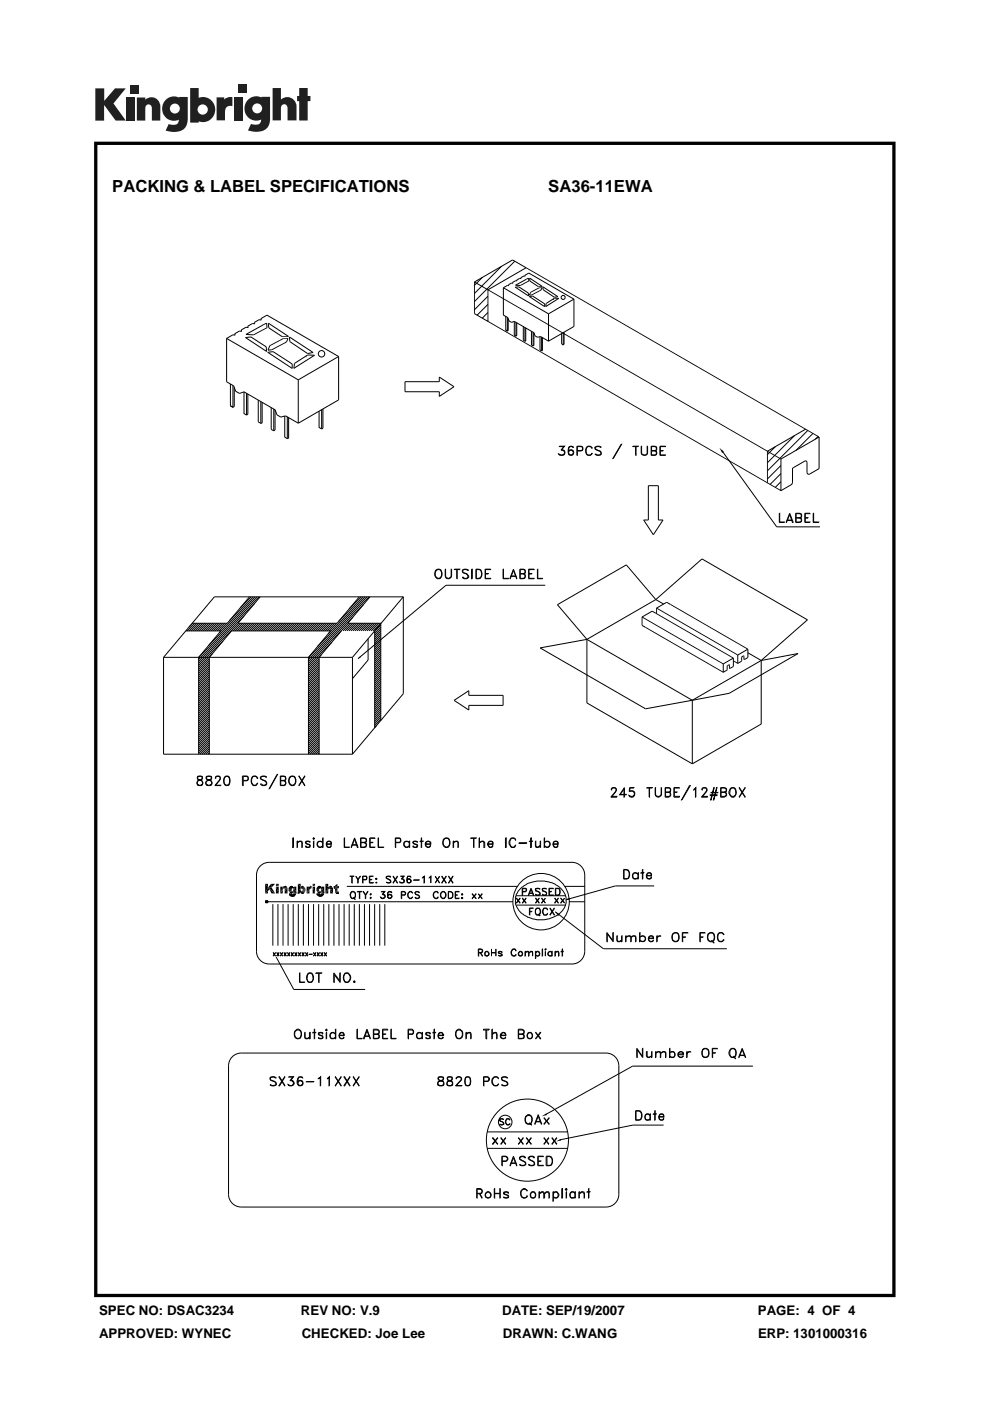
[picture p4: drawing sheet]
<svg xmlns="http://www.w3.org/2000/svg" width="210mm" height="297mm" viewBox="0 0 210 297" stroke-linecap="round" stroke-linejoin="round" font-family="sans-serif">
<defs><g id="words">
<g font-size="3.5">
<text x="23.8" y="40.6">PACKING &amp; LABEL SPECIFICATIONS</text>
<text x="116.3" y="40.6">SA36-11EWA</text>
</g>
<g font-size="2.8">
<text x="21" y="278.7">SPEC NO: DSAC3234</text>
<text x="63.8" y="278.7">REV NO: V.9</text>
<text x="106.5" y="278.7">DATE: SEP/19/2007</text>
<text x="160.7" y="278.7">PAGE: 4 OF 4</text>
<text x="21" y="283.6">APPROVED: WYNEC</text>
<text x="64" y="283.6">CHECKED: Joe Lee</text>
<text x="106.7" y="283.6">DRAWN: C.WANG</text>
<text x="160.8" y="283.6">ERP: 1301000316</text>
</g>
</g></defs>
<g fill="#231f20">
<path d="M20.2 18.7h1.9v2.7l2.3-2.7h2.3l-2.6 3.2 2.6 3.7h-2.2l-2.4-3.3v3.3h-1.9z"/>
<path d="M26.7 20.7h1.8v4.9h-1.8z"/>
<path d="M49.6 20.7h1.8v4.9h-1.8z"/>
<path d="M27.6 18h1.8v1.8h-1.8z"/>
<path d="M50.6 17.9h1.8v1.8h-1.8z"/>
<path d="M29 20.7h1.8v.4a1.9 1.9 0 0 1 2.2-.3 1.9 1.9 0 0 1 1 2v2.8h-1.8v-2.7a.7 .7 0 0 0-.7-.8 .7 .7 0 0 0-.7 .8v2.7h-1.8z"/>
<path d="M45.9 20.6h1.7v.5a2.02 2.02 0 0 1 1.7-.5v1.9h-.2a1.12 1.12 0 0 0-1.4 1.3v1.7h-1.8z"/>
<path d="M57.8 18.7h1.8v2.4a1.98 1.98 0 0 1 2.2-.3 1.98 1.98 0 0 1 1.1 2v2.7h-1.9v-2.6a.7 .7 0 0 0-.7-.8 .7 .7 0 0 0-.7 .8v2.6h-1.8z"/>
<path d="M63.5 18.7h1.8v1.6h.5v1.1h-.5v4.1h-1.8v-4.1h-.5v-1.1h.5z"/>
<path d="M40.3 18.7v7.3h1.8v-.3a2.63 2.63 0 0 0 3.5-2.5 2.63 2.63 0 0 0-3.5-2.5v-2zM41.9 23.2a1.1 1.1 0 0 1 2.2 0 1.1 1.1 0 0 1-2.2 0z"/>
<path d="M35.3 21a2.56 2.56 0 0 0-.6 3.3 2.56 2.56 0 0 0 3.2 1.1 1.09 1.09 0 0 1-1.5 1.1l-.6-.2-.7 1.4a5.3 5.3 0 0 0 3.8-.2 2.69 2.69 0 0 0 .9-2.4v-4.5h-1.8v.1l-.8-.2a2.44 2.44 0 0 0-1.9 .5zM36 23a1.06 1.06 0 0 1 2.1 0 1.06 1.06 0 0 1-2.1 0z"/>
<path d="M52.8 21a2.56 2.56 0 0 0-.6 3.3 2.56 2.56 0 0 0 3.2 1 1.09 1.09 0 0 1-1.5 1.1l-.7-.1-.6 1.4a5.3 5.3 0 0 0 3.7-.3 2.69 2.69 0 0 0 1-2.3v-4.6h-1.8v.2l-.9-.3a2.44 2.44 0 0 0-1.8 .6zM53.5 23a1.06 1.06 0 0 1 2.1 0 1.06 1.06 0 0 1-2.1 0z"/>
</g>
<g fill="#000">
<path d="M152.6 94.9l.9 .9-.3 .2zM76.4 139.1l.2 .2-.7 .4zM56.2 187.4l.6 .8-.6 1.2zM56.2 189.4l.6-.5v.5zM56.8 188.2l.4 .4-1 .8zM56.8 188.2l1.6 1.2-1.2-.8zM56.2 187.4h.6v.8zM56.2 189.4l1-.8zM57.2 188.6l1.2 .8h-.8zM57.5 187.4l.1 .8h-.8zM56.8 188.2h.8l.8 1.2zM57.5 187.4h.9l-.8 .8z"/>
<path d="M58.5 188l.6 1.4h-.6zM58.5 187.4l.6 .4h-.6zM58.5 188h.6v1.4zM58.5 187.4h.6v.4zM59.5 188l.5 .2-.5 1.2zM60 188.7v.7h-.5zM60 188.7l-.5 .7zM60 188.2h1l-.8 .1zM60 188.2l.2 .1-.1 .1zM60 188.2l.1 .2zM60 188.2v.2l-.5 1zM59.5 188h.5v.2z"/>
<path d="M60 188.5l-.5 .9zM60 188.4l-.5 1zM60 188.1l.9 .1h-.9zM60.1 188l.7 .1h-.8zM60.2 188.3l.8 .1zM60.1 188l.7 .1zM60.3 188.3l.7 .1zM60.2 188h.5zM60.4 188.6l.6 .8h-.6zM60.4 188.5h.6zM60.4 188.4l.6 .1zM60.3 188l.3-.1z"/>
<path d="M60.5 187.9h.1zM60.3 188h.4zM60.2 188l.6 .1zM60 188.1l.9 .1zM60 188.1h.8zM60 188.2h1zM60.4 188.6l.6-.1v.9zM60.2 188.3l.8-.1v.2zM61.2 188.9h.6zM61.2 188.7l.6 .1-.6 .1zM61.2 188.6l.6 .1h-.6zM61.2 188.5h.6z"/>
<path d="M61.2 188.3h.7l-.7 .2zM61.3 189.8h1.3zM61.3 189.7l1.4 .1zM61.3 189.5l.6 .1-.6 .1zM61.3 189.5l.6 .1zM61.3 189.4l.5 .1zM61.3 189l1 .2zM61.3 188.2l.7 .1h-.8zM61.4 189.8l1.1 .1zM61.4 189.2l.8 .1zM61.4 189.1l.9 .1zM61.4 188.2h.9h-1z"/>
<path d="M61.4 188.1l.9 .1zM61.5 189.9h1zM61.5 189.3h.6zM61.5 188l.7 .1h-.8zM61.6 189.9h.8zM61.6 189.3h.4zM61.5 188h.6zM61.7 189.9l.6 .1zM61.7 189.3h.2zM61.6 188l.4-.1zM61.3 189l.7-.1zM61.2 188.9l.6-.1z"/>
<path d="M61.2 188.7h.6v.1zM61.2 188.7h.6zM61.2 188.6l.6-.1v.2zM61.2 188.5l.6-.1zM61.7 187.9h.3zM61.9 190h.3zM61.3 189.7h.7zM61.2 188.5l.7-.2zM61.3 189.7h1.5zM61.7 189.3h.3zM61.3 189h.7l.3 .2zM62 189l.8 .3z"/>
<path d="M61.2 188.3h.8zM61.6 188h.5zM61.6 189.3h.5zM61.5 188l.7 .1zM62 189.7l.8-.1zM61.5 189.3h.7zM62 189l.2-.1 .6 .4zM61.9 190h.4zM62.2 189.6h.6zM62.3 189.5h.5zM62.3 189.3l.5 .1-.5 .1zM61.4 189.2h.9z"/>
<path d="M62.3 189.2l.5 .1h-.5zM62.2 188.9l.6 .4zM62.3 188.8l.5 .5zM62.3 188.7l.5 .6-.5-.5zM62.3 188.7l.5 .6zM62.3 188.5l.5 .8zM62.3 188.4l.5 .9zM61.3 188.2h1l-.3 .1zM62 188.3l.3-.1zM62.1 188.3l.2-.1-.1 .2zM62.3 188.2l-.1 .2zM62.3 188.2l.5 1.1-.5-.9z"/>
<path d="M61.3 188.2h1zM62.3 188l.5 1.3zM61.7 189.9h.7zM61.6 189.9h.9zM61.4 189.8h1.2zM61.3 189.8h1.4zM62.3 189.6l.5-.1zM62.3 189.5l.5-.1zM62.3 189.3l.5 .1zM62.3 188h.5v1.3zM63.2 187.4l.6 .7-.6 1.3zM63.7 189.2l.8 .1h-.7z"/>
<path d="M63.2 189.4l.5-.2v.2zM63.7 189.2h.9zM63.7 188.7l.1 .1-.6 .6zM63.7 188.7l-.5 .7zM63.8 189.3h.7zM63.2 189.4l.6-.5 .1 .1zM63.2 189.4l.6-.5zM63.8 188.8l-.6 .6zM63.8 188.5l-.6 .9zM63.8 188.4l-.6 1zM63.8 188.1l.8 .1-.7 .2zM63.8 188.1l.1 .3z"/>
<path d="M63.8 188.1v.3l-.6 1zM63.2 187.4h.6v.7zM63.9 189.3l.5 .1zM63.2 189.4l.7-.4zM63.9 188l.6 .1h-.7zM63.9 189.4h.5zM63.7 189.2l.2-.2h.8zM63.9 188.3l.8 .1zM63.9 188h.5zM64 189.4h.2zM64 188.3l.7 .1zM64 187.9h.3l-.4 .1z"/>
<path d="M63.9 189h.8zM64.1 188.9l.6 .1zM64.1 188.4l.7 .2zM64.1 188.4h.6zM64.2 188.8l.5 .1h-.6zM64.2 188.7l.6 .1zM64.2 188.5l.6 .1-.6 .1zM64 187.9h.3zM64 189.4h.4zM63.9 188l.6 .1zM63.9 189.3h.6zM63.8 188.1l.8 .1z"/>
<path d="M63.9 188.3h.8zM63.9 188.3l.7-.1zM63.9 188.4l.7-.2zM63.7 189.2l1-.1zM63.7 189.2l1-.2zM64.1 188.4h.6l.1 .2zM64.2 188.8h.6zM64.2 188.7h.6v.1zM64.2 188.7l.6-.1zM65 188l.6 .2-.6 1.2zM65.6 188.2l.3 .1-.2 .1zM65.6 188.2l.1 .2z"/>
<path d="M65.6 188.2l.1 .2-.7 1zM65.6 188.2l.3 .1zM65.6 188.2l.4 .2zM65 188h.6v.2zM65 189.4l.6-.5v.5zM65.6 188.7v.2l-.6 .5zM65.6 188.7l-.6 .7zM65.6 188.5l-.6 .9zM65.6 188.2v-.1l.4 .3zM65.6 188.5l.1-.1-.7 1zM65.7 188h.4l-.5 .1zM65.7 188h.4z"/>
<path d="M65.8 187.9h.3l-.4 .1zM65.8 187.9h.3zM65.6 188.1l.5-.1-.1 .4zM66.3 188l.5 1.4h-.5zM66.3 187.4l.5 .4h-.5zM66.3 188h.5v1.4zM66.3 187.4h.5v.4zM67.2 189.7l1.4 .1zM67.2 189.5l.6 .1-.6 .1zM67.2 189.5l.6 .1zM67.2 189.4l.6 .1zM67.2 188.9h.6z"/>
<path d="M67.2 188.7l.5 .1-.5 .1zM67.2 188.6l.5 .1h-.5zM67.2 188.5h.5zM67.2 188.3h.6l-.6 .2zM67.2 189.8h1.3zM67.2 189.1l1 .1zM67.2 189l1 .2zM67.2 188.2l.7 .1h-.7zM67.2 188.2h1zM67.3 189.8l1.1 .1zM67.3 189.2l.8 .1zM67.3 188.1l.9 .1h-1z"/>
<path d="M67.4 189.9h1zM67.4 189.3h.6zM67.4 188l.7 .1h-.8zM67.5 189.9h.8zM67.5 189.3h.4zM67.4 188h.6zM67.6 189.3h.2zM67.6 187.9h.2l-.3 .1zM67.7 189.9l.5 .1zM67.2 188.7h.5v.1zM67.2 188.7h.5zM67.2 188.6l.5-.1v.2z"/>
<path d="M67.8 190h.2zM67.2 189.7h.7zM67.2 189l.6-.1zM67.2 188.5l.6-.1zM67.6 187.9h.2zM67.2 189h.7zM67.2 188.5l.6-.2zM67.5 188h.5zM67.2 189.7h1.5zM67.6 189.3h.3zM67.2 189h.7l.3 .2zM67.9 189l.9 .3z"/>
<path d="M67.2 188.3h.7zM67.5 189.3h.5zM67.9 189l.1-.1 .8 .4zM67.4 188l.7 .1zM67.9 189.7l.8-.1zM68.1 189.6h.6zM67.4 189.3h.7zM68 188.9l.8 .4zM68.1 188.4l.7 .9zM67.3 188.1l.9 .1zM67.8 190h.4zM68.2 189.5h.5l-.6 .1z"/>
<path d="M68.2 189.3l.6 .1-.6 .1zM67.3 189.2h.9zM68.2 189.2l.6 .1h-.6zM68.1 188.9l.1-.1 .6 .5zM68.2 188.7l.6 .6-.6-.5zM68.2 188.7l.6 .6zM68.2 188.5l.6 .8zM67.2 188.2h1l-.3 .1zM67.9 188.3l.3-.1zM68 188.3l.2-.1-.1 .2zM68.2 188.2l-.1 .2zM68.2 188.2l.6 1.1-.7-.9z"/>
<path d="M68.2 188l.6 1.3zM67.7 189.9h.6zM67.5 189.9h.9zM67.3 189.8h1.2zM67.2 189.8h1.4zM68.1 189.6l.6-.1zM68.2 189.5l.6-.1zM68.2 189.3l.6 .1zM68.2 188h.6v1.3zM69 187.4l.6 .8-.6 1.2zM69.6 188.7v.7h-.6zM69.6 188.7l-.6 .7z"/>
<path d="M69.6 188.5l-.6 .9zM69.6 188.2h.9l-.8 .2zM69.6 188.2l.1 .2zM69.6 188.2l.1 .2-.7 1zM69 187.4h.6v.8zM69.6 188.5l.1-.1-.7 1zM69.7 188.1h.8l-.9 .1zM69.8 188l.7 .1h-.8zM69.9 188.3l.7 .1zM69.8 188h.6zM70 188.4l.6 .1zM69.9 188h.5z"/>
<path d="M70 188.6l.6 .8h-.6zM70 188.5h.6zM70 187.9h.2zM70 187.9l.4 .1zM69.8 188l.7 .1zM69.6 188.2h.9zM69.7 188.1h.8zM69.9 188.3l.6-.1 .1 .2zM69.9 188.3l.6-.1zM69.7 188.4l.8-.2zM70 188.6l.6-.1v.9zM70.8 188h.8l-.8 .3z"/>
<path d="M70.8 188h.3zM71.1 189.3l.8 .1zM71.1 189.2l.8 .2zM71.1 189l.6 .1-.6 .1zM71.1 188.8l.5 .1-.5 .1zM71.1 188.3l.5 .6-.5-.1zM70.8 188h.8zM71.1 187.7l.5 .3h-.5zM71.2 189.4h.7zM71.3 189.4h.5zM71.4 189.4h.2zM71.1 189h.5z"/>
<path d="M70.8 188.3h.8zM71.1 188.3h.5v.6zM70.8 188.3l1.1-.3zM71.1 187.7l.5-.3v.6zM71.1 189l.6 .1zM71.1 189.2l.6-.1 .2 .3zM71.4 189.4h.4zM71.7 189.1l.1-.1 .1 .4zM71.3 189.4h.6zM71.8 189l.1 .4zM71.9 188v.3h-.3zM70.8 188.3l1.1-.3-.3 .3z"/>
<path d="M71.6 188h.3zM117.7 193.3l1 .6-.2 .3zM119.8 190.9l1-.5 .1 .3zM114.9 236.7l.9-.6 .2 .3zM118 242l.9-.5 .1 .3z"/>
<path d="M20 30v245h169.9v-245zM20.7 30.7h168.6v243.6h-168.6z"/>
</g>
<g fill="none" stroke="#000" stroke-width=".21">
<path d="M100.6 59.8v6.7l65 37.5M102.3 58.8l-1.7 1.7M106.4 56.5l-5.8 5.7M109.2 55.4l-8.6 8.5M111.6 56.8l-8.1 4.6M112.4 59l2.6 1.7-.8 .1-1.8-1.2-.1-.6M48.1 71.8v9.2l1.5 .8 .4 1.2M48.1 71.8l15.2 8.7M48.1 71.8l1.3-.8 .5 .1-.1-.3 1-.6 .5 .1-.1-.3 1-.6 .4 .1v-.3l1-.6 .4 .1-.1-.3 1.1-.6 .4 .1-.1-.3 1.3-.8 15.2 8.8M52.1 71.6l1.1-.2 3.3 2.1v1zM52.2 70.9l4.3-2.4 .1 1-2.8 1.5zM56.8 74.7l1.1-.1 4.1 2.6v.9z"/>
<path d="M56.9 68.5l4.3 2.8-1.4 .1-2.8-1.9-.1-1M57.2 73.3l2.9-1.5h1l-.3 .7-.4 .2-2.8 1.5h-.8zM61.4 71.5l.1 .9 3.7 2.6 1.2-.3M61.4 71.5l5 3.2M62.5 77.1l2.8-1.8h1.4l-4.4 2.8zM64.8 75.6h.1M66.4 74.7h.1M71.8 75.6v9.2l-8.5 4.9M71.8 75.6l-8.5 4.9M103.5 61.4v6.7M103.5 68l-.1 .1M103.5 66.2l-1.2 1.3"/>
<path d="M103.5 64.5l-2.3 2.3M103.5 61.4l-2.9-1.6 8.1-4.7 65 37.6M103.5 62.8l-2.9 2.9M103.5 61.4l62.1 35.9v6.7M106.8 61l.8-.5 .3 .1-.1-.2 .7-.4 .3 .1-.1-.2 .7-.4 .2 .1v-.2l.6-.4 .3 .1v-.2l.6-.4 .3 .1-.1-.2 .9-.5 9.5 5.5M106.8 61l9.5 5.5M106.8 61v5.8l.9 .5 .3 .8M107.3 67.1v2.9l.3 .2 .2-.1v-2.6M107.6 67.3v2.9M108 68.1l.5 .3 .6-.3M109.1 68.1l4.1 2.4M109.1 68.1v2.9l.3 .2"/>
<path d="M109.3 60.9l.7-.1 2.1 1.3v.6zM109.4 60.5l2.7-1.5 .1 .6-1.8 .9zM109.4 68.3v2.9l.2-.1v-2.7M111 69.2v3l.3 .2 .2-.1v-2.8M111.3 69.4v3M112.3 62.9l.7-.1 2.5 1.6v.6zM112.5 62l1.8-1h.7l-.2 .5-.3 .1-1.7 .9-.5 .1zM112.7 70.2v3l.4 .2M113.1 70.4v3M113.2 70.5v2.7l-.1 .1M113.2 70.5l.3 .7 .5 .3 .6-.2 1.7 1M114.5 71.4v2.8l.4 .2"/>
<path d="M114.9 71.5v2.9M115 71.6v2.7l-.1 .1M115.2 60.8l3.1 2.1-.7 .1-2.4-1.6zM115.8 64.3l1.8-1.1 .9 .1-2.7 1.7zM116.3 66.5v5.8M117.3 63.5h.1M118.3 62.9h.1M119.1 70.7v2.2l.4 .2M119.6 70.4v2.6l-.1 .1v-2.6M121.7 63.4v5.8l-5.4 3.1M121.7 63.4l-5.4 3.1M48.9 81.4v4.6l.5 .4"/>
<path d="M49.4 81.7v4.7M49.7 82.1v4.1l-.3 .2M50 83l.8 .4 1-.3M51.8 83.1v4.6l.5 .3M51.8 83.1l6.5 3.8M52.3 83.4v4.6M52.6 83.6v4.2l-.3 .2M54.8 84.8v4.6l.5 .4M55.3 85.1v4.7M55.6 85.3v4.4l-.3 .1M57.5 86.4v4.6l.6 .3v-4.6M58.3 86.9l.5 1.1 .8 .4 1-.2 2.7 1.5"/>
<path d="M58.3 86.9v4.3l-.2 .1M60.4 88.2v4.5l.5 .3M60.9 88.4v4.6M61.2 88.5v4.4l-.3 .1M63.3 80.5v9.2M67.7 87.2v3.4l.5 .3M68.2 86.9v4M68.5 86.7v4.1l-.3 .1M85.9 80.9h7.3v-1l3.1 2.1-3.1 2v-.9h-7.3zM118.6 96.3l.3 .2M119.1 95.4a.62 .62 0 0 1 .7 .6 .62 .62 0 0 1-.8 .5h-.4v-.3a.73 .73 0 0 0 1.1-.1M119.3 95.4l.4 .2v.3v.4l-.4 .2"/>
<path d="M119.7 94.7l-1.1-.1h1.1l-.6 .8M119.7 94.6l-.7 .8 .6 .1 .1 .3M120.6 96.1a.6 .6 0 0 0 .8 .3l.2-.3M120.6 95.8a.6 .6 0 0 1 .8-.3l.2 .3M120.8 94.8h.7M120.8 94.7a1.98 1.98 0 0 0-.1 1.6l.2 .2M120.9 95.4l-.3 .5M121.3 95.4a.55 .55 0 0 1 .3 .6 .55 .55 0 0 1-.3 .5M121.4 94.7l.2 .2-.1-.2a.68 .68 0 0 0-.9 .2 1.61 1.61 0 0 0 .2 1.6 .61 .61 0 0 0 .8-.2 .61 .61 0 0 0-.2-.8 .61 .61 0 0 0-.8 .1M122.4 95.5l1.1-.1v-.6l-1.1-.1v1.8v-1.9h.8l.3 .2 .1 .5-.1 .2-1.1 .1M124.4 94.9l.3-.3h.5l.5 .4-.5-.3h-.5a1.11 1.11 0 0 0 0 1.8h.5l.5-.4a.81 .81 0 0 1-1.1 .4 .81 .81 0 0 1-.4-1.1zM126.2 94.9a.99 .99 0 0 1 1.3 0l-.5-.2-.7 .2 .3 .5a.87 .87 0 0 1 .9 .9 .99 .99 0 0 1-1.3 0h.2a.7 .7 0 0 0 1 0 .49 .49 0 0 0-.4-.7l-.7-.3z"/>
<path d="M131.8 94.2l-1.8 3zM134.2 94.6l1.2 .1zM134.8 94.7v1.8l.1-1.8M136 94.6l.2 1.7 .4 .2 .6-.2 .1-1.7 .1 1.4a.7 .7 0 0 1-.7 .6 .7 .7 0 0 1-.7-.6zM138.2 95.5l.9 .1 .2 .6-.4 .3h-.8v-1.9h.8l.3 .2 .1 .5-.4 .3M138.9 95.5l.3-.2-.1-.5-.9-.1v1.8l.9-.1v-.7l-.9-.1M140 94.6h1.2l-1.1 .1v1.8h1.1h-1.2zM140.1 95.5l.6 .1h-.6M153.1 95.5l11.6 16.2h9.2M164.4 94.7l-1.6 1.7M165.6 98.7l-2.8 2.9M168.5 92.3l-5.7 5.8"/>
<path d="M170.9 91l-8.1 4.7v6.7M171.3 91.3l-8.5 8.5M172.4 91.9l-3.6 3.6M173.5 92.5l-.6 .6M173.7 92.7l-8.1 4.6M173.7 92.7v6.7l-2 1.1h-.3l-.2-.3v-2.2l-.4-.3-2.5 1.5-.2 .2v3.1l-.3 .3-2.2 1.2M137.5 103h2.1v7.3h1l-2 3.1-2.1-3.1h1zM165.3 108.8l.1 1.9 1 .1h-1.1zM165.6 100.4l-2.3 2.3M165.6 103.9l-.1 .1M165.6 102.1l-1.2 1.2M166.9 110.3h1.1"/>
<path d="M167 110.3h.9M167.5 108.8l.8 2h-.2l-.6-1.7-.8 1.7zM168.8 109.8h1.1l.1 .6-.1 .3-1.1 .1v-2h.7l.4 .2v.7l-.4 .1M169.5 109.8l.4-.3v-.5l-1.1-.1v1.8h.7l.4-.3v-.5l-1.1-.1M170.7 108.8h1.1l-1 .1v1.8l1 .1h-1.1zM170.8 109.8h.6h-.6M172.5 108.8l.1 1.9 1.1 .1h-1.2zM34.7 139.4v20.5h40.1M34.7 139.4h40.1M39.4 133.8h7.4l-4.7 5.6v20.5M40.9 132.1l-.8 .9M41.3 132.1l-1.6 1.7"/>
<path d="M41.7 132.1l-1.6 1.7M42.2 132.1l-1.7 1.7M42.6 132.1l-1.6 1.7M43 132.1l-1.6 1.7M43.4 132.1l-1.6 1.7M43.9 132.1l-1.7 1.7M44.3 132.1l-1.6 1.7M44.4 139.7l-2.3 2.2M44.7 132.1l-1.6 1.7M45 138.6l-2.9 2.9M45.1 132.1l-1.6 1.7M45.6 132.1l-1.7 1.7"/>
<path d="M46 132.1l-1.6 1.7M46.4 132.1l-1.6 1.7M46.8 132.1l-1.6 1.7M47.3 132.1l-1.7 1.7M47.3 135.9l-5.2 5.2M47.7 132.1l-1.6 1.7M48.1 132.1l-1.6 1.7M50.6 132.1l-8.5 8.6M51.1 132.1l-1.6 1.7M51.5 132.1l-1.6 1.7M51.8 130.6l-9.7 9.6M51.9 132.1l-1.6 1.7"/>
<path d="M52.3 132.1l-1.6 1.7M52.8 132.1l-1.6 1.7M52.9 126.5l-4.7 5.6h-7.4M53.2 132.1l-1.6 1.7M53.3 126.5l-2.3 2.3M53.6 132.1l-1.6 1.7M53.7 126.5l-5 5M54 127.9l-11.9 11.9M54 132.1l-1.6 1.7M54.1 126.5l-7.6 7.7M54.5 132.1l-1.7 1.7M54.6 126.5l-10.3 10.3"/>
<path d="M54.9 132.1l-1.6 1.7M55 126.5l-12.9 12.9M55.2 126.5l-4.7 5.6h21l4.7-5.6M55.3 132.1l-1.6 1.7M55.7 132.1l-1.6 1.7M56.2 132.1l-1.7 1.7M56.6 132.1l-1.6 1.7M57 132.1l-1.6 1.7M57.4 132.1l-1.6 1.7M57.9 132.1l-1.7 1.7M58.3 132.1l-1.6 1.7M58.7 132.1l-1.6 1.7"/>
<path d="M59.1 132.1l-1.6 1.7M59.6 132.1l-1.7 1.7M60 132.1l-1.6 1.7M60.4 132.1l-1.6 1.7M60.8 132.1l-1.6 1.7M61.2 132.1l-1.6 1.7M61.7 132.1l-1.6 1.7M62.1 132.1l-1.6 1.7M62.5 132.1l-1.6 1.7M62.9 132.1l-1.6 1.7M63.4 132.1l-1.6 1.7M63.8 132.1l-1.6 1.7"/>
<path d="M64.2 132.1l-1.6 1.7M64.6 132.1l-1.6 1.7M65.1 132.1l-1.6 1.7M65.5 132.1l-1.6 1.7M65.9 132.1l-1.6 1.7M66.3 132.1l-1.6 1.7M66.8 132.1l-1.7 1.7M67.2 132.1l-1.6 1.7M67.6 132.1l-1.6 1.7M67.7 139.7l-2.3 2.3M68 132.1l-1.6 1.7M68.1 138.8l-2.7 2.8"/>
<path d="M68.5 132.1l-1.7 1.7M68.9 132.1l-1.6 1.7M69.3 132.1l-1.6 1.7M69.7 132.1l-1.6 1.7M70.2 132.1l-1.7 1.7M70.4 136.2l-5 4.9M70.6 132.1l-1.6 1.7M71 132.1l-1.6 1.7M71.4 132.1l-1.6 1.7M72.4 133.8l-4.7 5.6v20.5M74 132.1l-8.6 8.6M74.4 132.1l-1.6 1.7"/>
<path d="M74.8 139.4v20.5M74.8 132.1l-1.6 1.7M74.8 130.8l-9.4 9.5M75.2 132.1l-1.6 1.7M75.7 132.1l-1.6 1.7M76.1 132.1l-1.6 1.7M76.5 132.1l-1.6 1.7M76.6 126.5l-2.5 2.6M76.9 132.1l-1.6 1.7M77 126.5l-5.2 5.2M77.1 128.2l-11.7 11.7M77.4 132.1l-1.6 1.7"/>
<path d="M77.5 126.5l-7.9 7.9M77.8 132.1l-1.6 1.7M77.9 126.5l-10.6 10.6M78.1 135.4v4.5l-3.3 4M78.2 132.1l-1.6 1.7M78.3 126.5l-12.9 12.9M78.5 126.5l-4.7 5.6h7M78.6 132.1l-1.6 1.7M79.1 132.1l-1.7 1.7M79.1 133.8l1.7-1.7v20.7M79.5 133.8v20.5M79.5 132.1l-1.6 1.7"/>
<path d="M79.9 132.1l-1.6 1.7M80.3 132.1l-1.6 1.7M80.8 132.6l-1.3 1.3M80.8 133l-1.3 1.3M80.8 133.4l-1.3 1.3M80.8 133.8l-1.3 1.3M80.8 134.3l-1.3 1.3M80.8 134.7l-1.3 1.3M80.8 135.1l-1.3 1.3M80.8 135.5l-1.3 1.3M80.8 136l-1.3 1.3M80.8 136.4l-1.3 1.3"/>
<path d="M80.8 136.8l-1.3 1.3M80.8 137.2l-1.3 1.3M80.8 137.7l-1.3 1.3M80.8 138.1l-1.3 1.3M80.8 138.5l-1.3 1.3M80.8 138.9l-1.3 1.3M80.8 139.4l-1.3 1.3M80.8 139.8l-1.3 1.3M85.5 126.5l-10.7 12.9M85.5 126.5v20.6l-10.7 12.8M85.5 126.5h-40l-10.8 12.9M92.4 120.9a.78 .78 0 0 1 1.2 0 1.21 1.21 0 0 1-.4 1.8 1.07 1.07 0 0 1-1-.6 1.07 1.07 0 0 1 .2-1.2z"/>
<path d="M92.6 120.8a.68 .68 0 0 1 1.1 .6 .9 .9 0 0 1-.8 1.2 1.06 1.06 0 0 1-.3-1.8zM94.4 120.7l.2 1.7 .4 .2 .6-.2 .1-1.7 .1 1.4a.68 .68 0 0 1-.7 .6 .68 .68 0 0 1-.7-.6zM96.4 120.7l1.2 .1zM96.9 120.8v1.9l.1-1.9M98.1 120.9a.94 .94 0 0 1 1.3 0l-.5-.1h-.7l-.1 .4 .3 .2a1.01 1.01 0 0 1 1 1 .82 .82 0 0 1-1.3 0l.4 .2h.4l.4-.2v-.3a1.19 1.19 0 0 0-1.1-.7zM100 120.7h.2v2h-.2zM100.9 120.7h.6a1.08 1.08 0 0 1 .7 1 1.08 1.08 0 0 1-.7 1h-.6zM101 120.8h.5a.97 .97 0 0 1 .6 1.1 .97 .97 0 0 1-1.1 .7zM102.9 120.7h1.2l-1.1 .1v1.8l1.1 .1h-1.2zM103 121.6l.6 .1h-.6M106.7 120.7l.1 1.9 1.1 .1h-1.2zM108.3 122.2h1.2"/>
<path d="M108.4 122.1h1M108.9 120.7l.8 2-.8-1.8-.8 1.8zM110.3 121.6l1 .1a.61 .61 0 0 1-.3 1h-.7v-2h.7a.52 .52 0 0 1 .4 .5 .52 .52 0 0 1-.4 .5M111 121.6l.3-.1a.48 .48 0 0 0-.3-.7h-.7v1.8h.7l.3-.1v-.6l-.3-.2h-.7M112.1 120.7h1.2l-1.1 .1v1.8l1.1 .1h-1.2zM112.2 121.6l.6 .1h-.6M114 120.7l.1 1.9 1 .1h-1.1zM115.7 124.1h-21.1l-18.7 15.5M124.5 135.6v13.4l22.3 13M124.5 135.6l22.3 12.9M124.5 135.6l-9.9 1.8 22.3 12.9 9.9-1.8M136.2 130.8l17.2 10"/>
<path d="M136.2 130.8v1.8l17.2 9.9M136.2 130.8l2.1-1.2 17.2 9.9M139.1 127.1l-14.6 8.5M139.1 127.1l1.6 1M139.1 127.1l-6.3-7.3-14.6 8.4 6.3 7.4M139.1 127.1l9.8-8.6 22.4 12.9-9.8 8.6M139.3 128.9l2.1-1.2 17.2 9.9M139.3 130.1v-1.2l17.2 10M155.5 139.5v1.8l-.7 .4-.2-.7-.4 .2v.8l-.8 .5M155.5 139.5l-2.1 1.3M156.5 138.9l2.1-1.3v1.8l-.7 .4-.2-.7-.4 .2v.9l-.8 .5zM158.6 138.4l2.9 1.6"/>
<path d="M44.4 158.8l-1.1 1.1M44.4 159.2l-.7 .7M44.4 159.6l-.3 .3M44.4 158.3l-1.6 1.6M44.4 157.9l-2 2M44.4 157.5l-2.3 2.3M44.4 155.4l-2.3 2.2M44.4 156.2l-2.3 2.3M44.4 156.6l-2.3 2.3M44.4 157.1l-2.3 2.2M44.4 153.7l-2.3 2.2M44.4 154.1l-2.3 2.3"/>
<path d="M44.4 154.5l-2.3 2.3M44.4 154.9l-2.3 2.3M44.4 155.8l-2.3 2.3M44.4 153.2l-2.3 2.3M44.4 149.4l-2.3 2.3M44.4 149.9l-2.3 2.2M44.4 150.3l-2.3 2.2M44.4 150.7l-2.3 2.3M44.4 151.1l-2.3 2.3M44.4 151.6l-2.3 2.2M44.4 152l-2.3 2.2M44.4 152.4l-2.3 2.3"/>
<path d="M44.4 152.8l-2.3 2.3M44.4 148.2l-2.3 2.2M44.4 149l-2.3 2.3M44.4 145.6l-2.3 2.3M44.4 146.5l-2.3 2.2M44.4 146.9l-2.3 2.3M44.4 147.3l-2.3 2.3M44.4 147.7l-2.3 2.3M44.4 148.6l-2.3 2.2M44.4 144.3l-2.3 2.3M44.4 145.2l-2.3 2.3M44.4 146l-2.3 2.3"/>
<path d="M44.4 141.8l-2.3 2.3M44.4 142.6l-2.3 2.3M44.4 143.1l-2.3 2.2M44.4 143.5l-2.3 2.3M44.4 143.9l-2.3 2.3M44.4 144.8l-2.3 2.2M44.4 140.5l-2.3 2.3M44.4 140.9l-2.3 2.3M44.4 141.4l-2.3 2.2M44.4 142.2l-2.3 2.3M44.4 140.1l-2.3 2.3M44.4 159.9v-20.5l4.7-5.6h21l-4.7 5.6v20.5"/>
<path d="M67.7 140.1l-2.3 2.3M67.7 159.7l-.3 .2M67.7 159.2l-.7 .7M67.7 158.8l-1.1 1.1M67.7 158.4l-1.5 1.5M67.7 140.6l-2.3 2.2M67.7 141l-2.3 2.2M67.7 141.4l-2.3 2.3M67.7 141.8l-2.3 2.3M67.7 142.3l-2.3 2.2M67.7 142.7l-2.3 2.2M67.7 143.1l-2.3 2.3"/>
<path d="M67.7 143.5l-2.3 2.3M67.7 144l-2.3 2.2M67.7 144.4l-2.3 2.2M67.7 144.8l-2.3 2.3M67.7 145.2l-2.3 2.3M67.7 145.7l-2.3 2.2M67.7 146.1l-2.3 2.2M67.7 146.5l-2.3 2.3M67.7 146.9l-2.3 2.3M67.7 147.3l-2.3 2.3M67.7 147.8l-2.3 2.2M67.7 148.2l-2.3 2.3"/>
<path d="M67.7 148.6l-2.3 2.3M67.7 149l-2.3 2.3M67.7 149.5l-2.3 2.2M67.7 149.9l-2.3 2.3M67.7 150.3l-2.3 2.3M67.7 150.7l-2.3 2.3M67.7 151.2l-2.3 2.2M67.7 151.6l-2.3 2.3M67.7 152l-2.3 2.3M67.7 152.4l-2.3 2.3M67.7 152.9l-2.3 2.2M67.7 153.3l-2.3 2.3"/>
<path d="M67.7 153.7l-2.3 2.3M67.7 154.1l-2.3 2.3M67.7 154.6l-2.3 2.2M67.7 155l-2.3 2.3M67.7 155.4l-2.3 2.3M67.7 155.8l-2.3 2.3M67.7 156.3l-2.3 2.2M67.7 156.7l-2.3 2.3M67.7 157.1l-2.3 2.3M67.7 157.5l-2.3 2.3M67.7 158l-2 1.9M79.8 153.9l-.3 .3"/>
<path d="M80.8 140.2l-1.3 1.3M80.8 140.6l-1.3 1.3M80.8 141.1l-1.3 1.3M80.8 141.5l-1.3 1.3M80.8 141.9l-1.3 1.3M80.8 142.3l-1.3 1.3M80.8 143.2l-1.3 1.3M80.8 143.6l-1.3 1.3M80.8 144.5l-1.3 1.2M80.8 144.9l-1.3 1.3M80.8 145.7l-1.3 1.3M80.8 146.2l-1.3 1.2"/>
<path d="M80.8 142.8l-1.3 1.3M80.8 144l-1.3 1.3M80.8 145.3l-1.3 1.3M80.8 146.6l-1.3 1.3M80.8 147l-1.3 1.3M80.8 147.4l-1.3 1.3M80.8 147.9l-1.3 1.2M80.8 148.3l-1.3 1.3M80.8 148.7l-1.3 1.3M80.8 149.1l-1.3 1.3M80.8 149.6l-1.3 1.2M80.8 150l-1.3 1.3"/>
<path d="M80.8 150.4l-1.3 1.3M80.8 150.8l-1.3 1.3M80.8 151.2l-1.3 1.3M80.8 151.7l-1.3 1.3M80.8 152.1l-1.3 1.3M80.8 152.5l-1.3 1.3M96.3 148.5l3.1-2.1v1h7.3v2.2h-7.3v.9zM146.8 148.5v13.5M153.4 140.8v1.7M155.5 140.1l1 .5M161.5 140l-14.7 8.5M161.5 140l7.8-1.4-14.6 8.4-7.9 1.5"/>
<path d="M161.5 140v13.5l-14.7 8.5M41.8 166.2l.3 .3M41.9 164.7h1M41.9 164.6l-.1 .4 .2 .3a.85 .85 0 0 1 .9 .8l-.3 .4h-.4l-.3-.2-.1-.4a.95 .95 0 0 1 1-.6l.1-.5a.74 .74 0 0 0-1-.2zM42 164.6l-.1 .4 .3 .3a.74 .74 0 0 1 .7 .4 .74 .74 0 0 1 0 .8 .73 .73 0 0 1-1.1-.4v-.2a.94 .94 0 0 1 1-.7v-.6M42.9 166.2l-.2 .3M43.7 166.2l.3 .3M43.8 164.7h1M43.8 164.6v.6l.9 .3 .2 .6a.67 .67 0 0 1-1.2 0l.1-.4 .3-.2a.62 .62 0 0 0 .8-.7 .9 .9 0 0 0-1.1-.2zM44 164.6l-.2 .4 .3 .3a.69 .69 0 0 1 .9 .6 .69 .69 0 0 1-.7 .8 .69 .69 0 0 1-.7-.8l.4-.4 .7-.3v-.6M44.9 166.2l-.3 .3M45.7 166.5l1.1 .1h-1.2l.8-1.1a.55 .55 0 0 0 0-.9l-.6 .1-.1 .3v-.3l.3-.2 .7 .2a.64 .64 0 0 1-.2 .8l-.8 1.1"/>
<path d="M47.8 164.7h.7M47.8 166.3l.2 .2 .5-.2M47.8 164.6a.64 .64 0 0 1 .9 .4 1.83 1.83 0 0 1-.2 1.5 .81 .81 0 0 1-.9-.2 .81 .81 0 0 1-.2-.9zM47.9 164.6a1.42 1.42 0 0 0 0 1.9M48.4 164.6a1.42 1.42 0 0 1 0 1.9M51.6 165.5h.7a.46 .46 0 0 0 .3-.5 .46 .46 0 0 0-.3-.4h-.7v2h-.2v-2.1h.9a.55 .55 0 0 1 .4 .5 .55 .55 0 0 1-.4 .5h-.7M53.4 164.8l.4-.3a.77 .77 0 0 1 .9 .5h-.2l-.3-.4h-.4a1.19 1.19 0 0 0 0 1.9h.4l.3-.4h.2a.76 .76 0 0 1-1.1 .4l-.2-.3a1.39 1.39 0 0 1 0-1.4zM55.2 164.8a.99 .99 0 0 1 1.4 0l-.5-.2-.8 .2v.2l.3 .3a.87 .87 0 0 1 1 .9 .82 .82 0 0 1-1.4 0h.3l.2 .3h.4l.4-.3-.2-.5-1-.5zM58.8 164.2l-1.7 3zM59.5 165.5h1l.1 .4-.1 .6-1 .1v-2.1h.7a.52 .52 0 0 1 .4 .5 .52 .52 0 0 1-.4 .5M60.2 165.5l.3-.1a.48 .48 0 0 0-.3-.8h-.7v1.9h.7l.3-.2v-.6l-.3-.2h-.7M61.4 164.8a.78 .78 0 0 1 1.2 0 1.21 1.21 0 0 1-.4 1.8 1.07 1.07 0 0 1-1-.7 1.07 1.07 0 0 1 .2-1.1z"/>
<path d="M61.7 164.7a.68 .68 0 0 1 1 .6 .9 .9 0 0 1-.8 1.2 1.06 1.06 0 0 1-.2-1.8zM62.1 177.7h.2v2h-.2zM63 178.3l.1 1.4zM63.1 178.7a.65 .65 0 0 1 .9-.3l.1 1.3-.2-1.2a.64 .64 0 0 0-.8 .2zM63.4 164.5l1.3 2.1zM64.6 164.5l-1.2 2.1zM64.9 178.7l.8 .4 .1 .2a.6 .6 0 0 1-.9 .3l-.1-.3 .2 .3M64.9 178.5h.8M64.9 179.4l.2 .2 .6-.2M65 178.4v.4M65.6 178.4l.2 .2-.1-.2h-.7l-.2 .3 .9 .5M65.6 179.1v.5"/>
<path d="M66.5 177.7l.1 .1zM66.5 177.7h.2l-.1 .2-.2-.1zM66.5 178.3l.1 1.4zM67.4 178.5l.3-.1 .7 .2-.4-.2a.6 .6 0 0 0-.7 .6 .6 .6 0 0 0 .7 .6l.4-.3-.2 .3-.5 .1a.74 .74 0 0 1-.3-1.2zM68.4 177.7l.1 2zM69.3 178.9l.1 .4 .2 .3h.4l.2-.3h.1a.64 .64 0 0 1-.9 .2 .64 .64 0 0 1-.1-.9 .59 .59 0 0 1 .9-.1l.1 .5h-1M69.4 178.5h.7l.1 .4h-.9zM73 177.7l.1 1.9 1 .1h-1.1zM74.6 179.2h1.1M74.7 179.1h.9M75.2 177.7l.8 2h-.2l-.6-1.8-.8 1.8zM76.6 178.6l1 .1 .1 .6-.1 .3-1.1 .1v-2h.7l.5 .1v.7l-.5 .2"/>
<path d="M77.2 178.6l.5-.3-.1-.5-1-.1v1.9h.6l.5-.3-.1-.5-.4-.1h-.6M78.4 177.7h1.1h-1v1.9l1 .1h-1.1zM78.5 178.6l.6 .1h-.6M80.2 177.7l.1 1.9 1.1 .1h-1.2zM83.9 178.6h.8a.46 .46 0 0 0 .3-.4 .46 .46 0 0 0-.3-.5h-.8l-.1 2v-2h.9a.55 .55 0 0 1 .3 .5 .55 .55 0 0 1-.3 .5h-.8M85.8 178.5l.3-.1 .7 .2-.4-.2a.6 .6 0 0 0-.7 .6 .6 .6 0 0 0 .7 .6l.4-.3-.2 .3-.5 .1a.74 .74 0 0 1-.3-1.2zM86.8 178.3l.1 1.4zM87.7 178.7l.8 .4 .1 .2a.6 .6 0 0 1-.9 .3l-.1-.3 .1 .3M87.7 178.5h.8M87.7 179.4l.2 .2 .6-.2M87.7 178.4v.4M88.4 178.4l.2 .2-.1-.2h-.8l-.1 .3 .9 .5"/>
<path d="M88.4 179.1v.5M89.1 178.3l.7 .1zM89.3 177.7l.1 2zM90.3 178.9l.1 .4 .3 .3h.3l.3-.3h.1a.64 .64 0 0 1-1 .2 .64 .64 0 0 1 0-1 .64 .64 0 0 1 1 .2v.3h-1.1M90.4 178.6l.3-.2a.47 .47 0 0 1 .6 .5h-1zM94.1 177.9a.78 .78 0 0 1 1.2 0 1.21 1.21 0 0 1-.5 1.8 1.07 1.07 0 0 1-.9-.7 1.07 1.07 0 0 1 .2-1.1zM94.3 177.8a.68 .68 0 0 1 1.1 .6 .9 .9 0 0 1-.8 1.2 1.06 1.06 0 0 1-.3-1.8zM96.1 178.3l.1 1.4zM96.2 178.7a.68 .68 0 0 1 .9-.3l.1 1.3-.2-1.2a.66 .66 0 0 0-.8 .2zM99.8 177.7h1.2zM100.4 177.7v2l.1-2M101.6 177.7l.1 2z"/>
<path d="M101.7 178.7l.5-.4 .4 .1 .2 .3v1h-.2v-1.2l-.4-.1zM103.6 178.9l.1 .4 .2 .3h.3l.3-.3h.1a.58 .58 0 0 1-.9 .3l-.3-.7a.68 .68 0 0 1 1-.5l.2 .6h-1M103.7 178.5a.47 .47 0 0 1 .6 0 .47 .47 0 0 1 .2 .4h-.9zM107.2 177.7h.2v2h-.2zM108.4 177.7h.6l.4 .5-.4-.5h-.4a1.19 1.19 0 0 0 0 1.9h.4l.4-.4-.2 .4a.93 .93 0 0 1-1.1-.4 .93 .93 0 0 1 0-1zM110.1 178.7h1.6v.1h-1.6zM112.3 178.3l.7 .1zM112.5 177.7h.2v2h-.2zM113.6 178.3l.1 1.1 .4 .2 .5-.3-.3 .3h-.7zM114.6 178.3l.1 1.4zM115.4 177.7l.1 2zM115.5 178.6l.7-.2a.7 .7 0 0 1 .5 .6 .7 .7 0 0 1-.5 .7l-.4-.1-.3-.3 .4 .3a.6 .6 0 0 0 .7-.6 .6 .6 0 0 0-.7-.6z"/>
<path d="M117.4 178.9l.1 .4 .2 .3h.3l.3-.3h.1a.64 .64 0 0 1-1 .2 .64 .64 0 0 1 0-.9 .59 .59 0 0 1 .9-.1l.1 .5h-1M117.5 178.5h.7l.1 .4h-.9zM129.6 168.8h1.2v.2h-1.2l.8-1a.55 .55 0 0 0 0-.9l-.6 .1-.2 .3 .1-.3 .3-.2 .7 .2a.64 .64 0 0 1-.2 .8l-.9 1M131.5 168.4l1.4 .1h-1.5l1-1.5v2v-1.8l-.9 1.3M133.5 168.7l.2 .1M134.2 167.7a.62 .62 0 0 1 .4 .6 .62 .62 0 0 1-.4 .5M134.6 168.1a.79 .79 0 0 0-1.1-.3v-.8h1l-.9 .1-.1 .6h.8a.71 .71 0 0 1 .3 .8 .71 .71 0 0 1-.8 .5l-.3-.2v-.2a.63 .63 0 0 0 1.1-.1M137.2 167l1.2 .1zM137.7 167.1v1.9l.1-1.9M139 167v1.4l.2 .4h.4h.4l.2-.4 .1-1.4v1.4l-.1 .3-.5 .3a.74 .74 0 0 1-.7-.6zM141.2 167.9h.6a.56 .56 0 0 1 .5 .6 .56 .56 0 0 1-.5 .5h-.7v-2h.7l.4 .2 .1 .5-.5 .3M141.8 167.9l.4-.2-.1-.5-.9-.1v1.7h.9a.48 .48 0 0 0-.3-.8h-.6"/>
<path d="M142.9 167h1.2l-1.1 .1v1.7h1.1v.2h-1.2zM143 167.9l.6 .1h-.6M146.2 166.6h.2l-1.9 3zM147.2 167.3l.4-.3v2l-.1-1.8-.3 .3zM148.9 168.8h1.2v.2h-1.3l.8-1a.55 .55 0 0 0 0-.9l-.6 .1-.1 .3v-.3l.3-.2 .7 .2a.64 .64 0 0 1-.2 .8l-.8 1M150.6 168.5h1.5v.2h-1.5zM150.8 168l1.5 .1zM151.4 167l-.7 2.6zM152 167l-.7 2.6zM152.9 167.9h.7a.55 .55 0 0 1 .5 .6 .55 .55 0 0 1-.5 .5h-.8v-2h.8l.4 .2v.6l-.4 .2M153.6 167.9l.4-.2v-.4l-.4-.2h-.7v1.7h.7l.4-.2-.1-.5-1-.1M155 167.2h.8l.3 .6v.5l-.5 .5-.6-.1-.2-.4z"/>
<path d="M155 167.1l.6-.1a1.23 1.23 0 0 1 0 2 1.07 1.07 0 0 1-1-.7 1.07 1.07 0 0 1 .4-1.2zM156.7 167l1.4 2zM158 167l-1.3 2zM55.4 183.4l1.1-.5 .6-.1h64.2a2.7 2.7 0 0 1 2.7 2.7v16.2a2.7 2.7 0 0 1-2.7 2.7h-64.2a2.7 2.7 0 0 1-2.7-2.7v-16.2a2.69 2.69 0 0 1 1-2.1zM56.3 191h.5v.4h-.5zM56.3 191l.5 .1M56.3 191.1h.5M56.3 191.1l.5 .1M56.3 191.3h.5M56.3 191.4h.5M56.4 191v.4M56.5 191v.4"/>
<path d="M56.6 191v.4M56.7 191l-.1 .4M56.7 191v.4M57.9 191.7v8.8M59 191.7v8.8M60 191.7v8.8M61.1 191.7v8.8M62.2 191.7v8.8M63.3 191.7v8.8M64.3 191.7v8.8M65.4 191.7v8.8M66.5 191.7v8.8"/>
<path d="M67.6 191.7v8.8M68.7 191.7v8.8M69.7 191.7v8.8M70.8 191.7v8.8M71.9 191.7v8.8M73 191.7v8.8M73.6 187.9h36.1M74.1 191.7v8.8M74.2 185.8h.9M74.5 189.1l.5-.1 .4 .3v.9l-.4 .3a.81 .81 0 0 1-.7-.6 .81 .81 0 0 1 .2-.8zM74.5 189.2a.64 .64 0 0 1 .9 .6 .64 .64 0 0 1-.9 .6l-.1-.5zM74.6 185.8v1.4l.1-1.4"/>
<path d="M75 190.3l.4 .4zM75.1 191.7v8.8M75.8 189l.9 .1zM75.9 186.5l.6-.7-.5 .7v.7l-.1-.7-.4-.7 .5 .7M76.2 189.1v1.4l.1-1.4M76.2 191.7v8.8M77 186.5l.7-.1v-.5l-.7-.1-.1 1.4v-1.4h.8v.7h-.7M77.3 191.7v8.8M77.5 189.8l.6-.8-.5 .8v.7l-.1-.7-.5-.8 .6 .8M78.4 191.7v8.8M78.4 186.5h.4h-.4M78.4 185.8v1.3l.8 .1h-.9v-1.4h.9"/>
<path d="M78.5 189.6h.2l-.1 .2zM78.5 190.4h.2l-.1 .1zM78.6 189.6h.1M78.6 190.4h.1M78.6 189.5h.1M78.6 190.3h.1M79.5 191.7v8.8M79.8 186.3l.1 .1zM79.8 186.2l.1 .1v.2l-.2-.1zM79.8 187.1h.1l-.1 .1zM79.8 187.1h.1M80.5 191.7v8.8"/>
<path d="M80.8 190.3l.2 .1M81.1 189.6l.5 .2a.51 .51 0 0 1-.2 .7 .51 .51 0 0 1-.7-.3l.2 .2a.52 .52 0 0 0 .7-.2M81.3 189.7l.3 .1v.2l-.3 .4M81.6 189l-.6 .7 .6 .2M81.6 189.1l-.7-.1h.7l-.5 .7M81.6 191.7v8.8M81.9 186l.2-.2h.6l.2 .2-.3-.2-.6 .2 .1 .2 .6 .3 .2 .6a.83 .83 0 0 1-1 0h.9l-.1-.5-.6-.3zM82.2 190.2a.48 .48 0 0 0 .9 0M82.2 189.9a.48 .48 0 0 1 .9 0M82.4 189.2h.6M82.5 189.1a.93 .93 0 0 0 .1 1.3M82.6 189.7l-.3 .1-.1 .2"/>
<path d="M82.7 189.7l.3 .1 .1 .2-.4 .4M82.9 189.1l.2 .2-.4-.3a.62 .62 0 0 0-.5 .9v.4a.49 .49 0 0 0 .7 .1 .49 .49 0 0 0 .2-.6 .61 .61 0 0 0-.9 0M83.3 185.8l1 1.4zM84.3 185.8l-1 1.4zM84.9 187.1h.1M85.1 189h.7l.2 .3-.1 .5h-.7h.6l.2-.3-.2-.4h-.6v1.4zM85.2 186.4l.5-.6h-.8h.7l-.5 .6 .4 .1 .2 .2M85.2 186.3l.5 .2v.6l-.3 .1-.5-.1-.1-.1 .1 .1h.6l.2-.2M85.4 186.4l.3 .3-.3 .4M86.4 186.9l.1 .2h.5l.1-.2M86.5 185.9h.6M86.6 185.8l-.2 .2v1.1h.2"/>
<path d="M86.6 189.3l.3-.3h.3l.4 .3a.65 .65 0 0 0-1.1 .3 .65 .65 0 0 0 .7 .8l.4-.2-.4 .3h-.3a.89 .89 0 0 1-.3-1.2zM86.6 186.4l-.2 .3 .1-.2 .2-.1 .4 .3M86.8 186.4l.3 .3v.4h-.3M87 185.8l.1 .2v-.2h-.6l-.2 .9 .2 .4 .3 .1 .3-.1a.46 .46 0 0 0-.1-.7 .46 .46 0 0 0-.6 .1M87.7 186.5l1.2 .1zM88 189.3a.6 .6 0 0 1 1 0l-.4-.2-.5 .2 .1 .3 .6 .2 .2 .3a.55 .55 0 0 1-.4 .4 .55 .55 0 0 1-.6-.2l.3 .1 .6-.1-.1-.4-.6-.2zM89.6 186l.4-.2v1.4l-.1-1.3zM91 186l.4-.2v1.4v-1.3zM92.1 189.2l.2-.2a.48 .48 0 0 1 .7 .3 .55 .55 0 0 0-.6-.2 .55 .55 0 0 0-.4 .5 .6 .6 0 0 0 .1 .7 .6 .6 0 0 0 .7 .1l.2-.2-.2 .2a.73 .73 0 0 1-.9-.3 .73 .73 0 0 1 .2-.9zM92.3 185.8l.9 1.4M93.2 185.8l-.9 1.4M93.5 189.3l.3-.3a.76 .76 0 0 1 .8 .8 .76 .76 0 0 1-.8 .7 .89 .89 0 0 1-.3-1.2z"/>
<path d="M93.7 185.8l1 1.4zM93.7 189.2a.45 .45 0 0 1 .7 .1 .63 .63 0 0 1 .1 .8 .63 .63 0 0 1-.8 .3 .78 .78 0 0 1 0-1.2zM94.6 185.8l-.9 1.4zM95.1 189l.7 .1 .2 .2v.9l-.2 .2-.7 .1zM95.1 189.1h.4a.7 .7 0 0 1 .6 .7 .7 .7 0 0 1-.6 .6h-.4M95.1 185.8l1 1.4zM96 185.8l-.9 1.4zM96.5 189h.9l-.8 .1v1.3l.8 .1h-.9zM96.6 189.8h.4M97.9 189.6l.2-.1v.2l-.1 .1zM98 190.3l.1 .1v.1l-.2-.1zM98 189.6l.1 .1z"/>
<path d="M98 190.4h.1zM100.1 189.5l.9 1zM100.9 189.5l-.8 1zM101.5 189.5l.8 1zM102.2 189.5l-.7 1zM108.8 191.2h-52.5M109.5 189.9h10.5M109.5 190.4l.8 1.1zM109.5 191.9h10.5M110.3 190.4l-.8 1.1zM110.5 188.3l.2-.2a6.2 6.2 0 0 1 3.6-1.3h1.2a5.2 5.2 0 0 1 4.5 3.2 4.1 4.1 0 0 1-3.2 4.7l-1.3 .3h-1.6l-1.5-.4a4.9 4.9 0 0 1-3.1-3 3.4 3.4 0 0 1 1.2-3.3zM110.8 190.4l.8 1.1z"/>
<path d="M110.8 189h.6l.2-.2-.1-.4h-.7v1.4v-1.5l.8 .1 .1 .4-.3 .3h-.6M111.5 190.4l-.7 1.1zM112.2 189.4h.9M112.3 189.3h.7M112.4 192.6l-.1 1.4v-1.4h.8M112.4 193.2l.4 .1h-.4M112.6 188.3l.6 1.5-.6-1.3-.6 1.3zM113.6 190.4l.8 1.1zM113.6 188.5l.3-.2 .7 .2-1-.1v.4a.95 .95 0 0 1 1 .7l-.5 .3h-.5v-.2l.3 .2 .5-.1 .1-.4-.9-.4zM113.6 192.7l.2-.1a.79 .79 0 0 1 .9 .4 .79 .79 0 0 1-.3 1h-.6l-.2-.2zM113.8 192.6h.2a.73 .73 0 0 1 .6 .7 .73 .73 0 0 1-.6 .7 .82 .82 0 0 1-.2-1.4zM114.2 193.8l.4 .4z"/>
<path d="M114.3 190.4l-.7 1.1zM114.8 190.4l.9 1.1zM115 188.5l.3-.2 .6 .2-.8-.1v.4l.7 .3 .1 .2v.3a.54 .54 0 0 1-.9 0l.3 .2 .6-.2-.1-.4-.7-.3zM115.3 192.6h.6l.3 .3-.4-.3h-.5l-.1 .5 .1 .8 .5 .1 .4-.3-.3 .3h-.6v-.2a1.01 1.01 0 0 1 0-1.2zM115.7 190.4l-.9 1.1zM116.4 188.3h1l-.9 .1v1.4h.9h-1zM116.5 189l.4 .1h-.4M116.6 192.6l1 1.4zM117.5 192.6l-.9 1.4zM117.6 190.4l.9 1.1zM117.8 193.3l10.2 7.9h26.2M117.8 188.3l.8 .1a.87 .87 0 0 1-.3 1.4h-.5z"/>
<path d="M117.9 188.4l.7 .1 .1 .9-.1 .3-.7 .1zM118.4 190.4l-.8 1.1zM118.9 190.4l.8 1.1zM119.7 190.4l-.8 1.1zM119.8 187.9h4.2M120.7 191.2h3.3M128.7 197.7l1.3 1.7 .1-1.7v2l-1.3-1.7-.1 1.7zM130.8 198.4l.2 1.1a.64 .64 0 0 0 .8-.2 .65 .65 0 0 1-.9 .3zM131.8 198.4l.1 1.3zM132.3 184.3h.6a1.08 1.08 0 0 1 .7 1.1 1.08 1.08 0 0 1-.7 1h-.6zM132.4 184.4a.97 .97 0 0 1 1.1 .7 .97 .97 0 0 1-.6 1.2h-.5zM132.7 198.4l.1 1.3z"/>
<path d="M132.8 198.7a.77 .77 0 0 1 1-.2l.1 1.2-.2-1.1-.4-.1zM133.9 198.7a.65 .65 0 0 1 .9-.2l.1 1.2-.2-1.1a.64 .64 0 0 0-.8 .1zM134.3 185.2l.3-.2 .5 .1 .2 .3-.4-.3a.6 .6 0 0 0-.7 .6 .6 .6 0 0 0 .7 .6l.4-.2-.7 .3a.75 .75 0 0 1-.3-1.2zM135.3 185l.1 1.4zM135.7 197.7v2zM135.7 198.7l.8-.3a.64 .64 0 0 1 .4 .6 .64 .64 0 0 1-.4 .7l-.8-.3 .9 .1a.56 .56 0 0 0 .3-.5 .56 .56 0 0 0-.3-.5zM135.9 185l.7 .1zM136.2 184.3l.1 2.1zM137.2 185.6l.2 .6 .5 .1 .2-.3 .1 .1-.2 .2a.62 .62 0 0 1-.7 0 .62 .62 0 0 1-.2-.7 .56 .56 0 0 1 .6-.6 .56 .56 0 0 1 .5 .7h-1M137.4 185.2h.6l.1 .4h-.9zM137.6 198.9a.52 .52 0 0 0 .3 .7l.7-.2a.61 .61 0 0 1-.9 .1 .61 .61 0 0 1 0-.9 .61 .61 0 0 1 .9 .1v.3h-1M137.7 198.7l.6-.2 .2 .4h-.9z"/>
<path d="M138.8 187.8h-8.3l-10.4 2.9M139.3 198.4l.1 1.3zM139.5 198.7a.46 .46 0 0 1 .6-.2 .63 .63 0 0 0-.7 .4zM142.7 198.1a.68 .68 0 0 1 .8-.3 .68 .68 0 0 1 .5 .7 .8 .8 0 0 1-.8 1.1 .92 .92 0 0 1-.5-1.5zM142.7 198a.83 .83 0 0 1 1.1-.2 .83 .83 0 0 1 .2 1.1 .81 .81 0 0 1-1 .7 .81 .81 0 0 1-.5-1.1zM144.7 197.7h1.2l-1.1 .1v1.9zM144.8 198.7h.6h-.6M148.4 197.7h1.1l-1 .1v1.9zM148.5 198.7h.6h-.6M150.2 198.1a.68 .68 0 0 1 .8-.3 .68 .68 0 0 1 .5 .7 .8 .8 0 0 1-.8 1.1 .92 .92 0 0 1-.5-1.5zM150.2 198a.83 .83 0 0 1 1.1-.2 .83 .83 0 0 1 .3 1.1 .81 .81 0 0 1-1.1 .7 .81 .81 0 0 1-.4-1.1zM150.9 199.4l.6 .5z"/>
<path d="M152.3 198l.4-.3h.4l.5 .4-.5-.3h-.4a1.11 1.11 0 0 0 0 1.8h.4l.5-.4a.81 .81 0 0 1-1.1 .4 .81 .81 0 0 1-.3-1.1zM57.9 202l.5 .7M58.4 202l-.5 .7M58.6 202.9l3.7 6.9h15.2M58.7 202l.5 .7M59.2 202l-.5 .7M59.5 202l.5 .7M60 202l-.5 .7M60.2 202l.5 .7M60.7 202l-.5 .7M61 202l.5 .7M61.5 202l-.5 .7"/>
<path d="M61.7 202l.6 .7M62.3 202l-.6 .7M62.5 202l.5 .7M62.6 218.5a.73 .73 0 0 1 .8-.3 .73 .73 0 0 1 .5 .8l-.1 1a.78 .78 0 0 1-1.2 0 1.39 1.39 0 0 1 0-1.5zM62.6 218.7a.68 .68 0 0 1 .7-.3 .68 .68 0 0 1 .6 .6 .96 .96 0 0 1-.6 1.2h-.2a.99 .99 0 0 1-.5-1.5zM63 202l-.5 .7M63.3 202l.5 .7M63.5 206.3l.1 1.9 1 .1h-1.1zM63.8 202l-.5 .7M64 202l.5 .7M64.5 202l-.5 .7M64.6 218.9l.1 1a.54 .54 0 0 0 .9 0 .65 .65 0 0 1-.9 .3z"/>
<path d="M64.8 202l.5 .7M65.3 202l-.5 .7M65.4 206.4a.93 .93 0 0 1 1 .3 .93 .93 0 0 1 0 1.1l-.4 .5-.6-.1a1.39 1.39 0 0 1 0-1.8zM65.4 206.4h.5a1.24 1.24 0 0 1 .3 1.6l-.3 .2-.6-.2-.2-.9zM65.6 202.3l.6 .1zM65.6 218.9h.2v1.3h-.2zM66.3 218.9l.7 .1zM66.5 202l.5 .7M66.7 218.2v2zM67 206.3l1.3 .1zM67 202l-.5 .7M67.2 202l.6 .7"/>
<path d="M67.6 219.3a1.03 1.03 0 0 1 .9 .6v.1a.6 .6 0 0 1-1 0l.2 .2M67.6 206.4v1.9l.1-1.9M67.6 219.1l.2-.1 .6 .1M67.7 219v.4M67.8 202l-.6 .7M68 202l.5 .7M68.3 219l.2 .2a.6 .6 0 0 0-.9-.2v.4l.8 .3M68.3 219.6v.6M68.5 202l-.5 .7M68.8 202l.5 .7M69.2 218.4l.1 .1zM69.2 218.2l.2 .2-.1 .1h-.2z"/>
<path d="M69.2 218.9l.1 1.3zM69.3 202l-.5 .7M70.1 219.1l.3-.2 .5 .1 .2 .2-.4-.2a.6 .6 0 0 0-.7 .6 .6 .6 0 0 0 .7 .6l.4-.2-.7 .3a.75 .75 0 0 1-.3-1.2zM70.8 206.3l1.3 1.7 .1-1.7v2l-1.3-1.7-.1 1.7zM71.1 218.2l.1 2zM72 219.5l.2 .6 .5 .1 .2-.3 .1 .1a.64 .64 0 0 1-.9 0 .64 .64 0 0 1-.1-.8 .64 .64 0 0 1 .8-.2l.2 .6h-1M72.3 219h.4l.2 .5h-.9zM73.2 206.4h.3a.94 .94 0 0 1 .8 .9 .94 .94 0 0 1-.8 .9 .99 .99 0 0 1-.5-1.4zM73.2 206.4l.1-.1a1.02 1.02 0 0 1 1.1 1 1.02 1.02 0 0 1-1.1 1l-.1-.1a1.39 1.39 0 0 1 0-1.8zM75.1 208.1l.1 .1zM75.1 208l.2 .1-.1 .2-.2-.1zM75.7 218.2l.1 2h1h-1.1z"/>
<path d="M77.3 219.7h1.1M77.4 219.6h.9M77.8 218.2l.8 2-.8-1.7-.6 1.7h-.1zM79.3 219.2l1 .1 .2 .3-.1 .5-.5 .1h-.7v-2h.7l.6 .4-.1 .5-.5 .2M79.9 219.2l.4-.1v-.6l-1-.1v1.8l1-.1v-.7l-1-.1M81.1 218.2h1.1v.2h-1v1.8h1h-1.1zM81.2 219.2h.6l-.6 .1M82.9 218.2l.1 2h1h-1.1zM86.6 219.2h.8a.47 .47 0 0 0 .3-.4 .47 .47 0 0 0-.3-.4h-.8v1.8v-2h.8a.63 .63 0 0 1 .2 1l-1 .1M88.5 219.1l.3-.2 .5 .1 .2 .2-.4-.2a.6 .6 0 0 0-.7 .6 .6 .6 0 0 0 .7 .6l.4-.2-.7 .3a.75 .75 0 0 1-.3-1.2zM89.5 218.9l.1 1.3zM90.4 219.1l.2-.1 .6 .1"/>
<path d="M90.4 219.3a1.03 1.03 0 0 1 .9 .6v.1a.63 .63 0 0 1-1 0l.1 .2M90.4 219v.4M91.1 219l.2 .2a.55 .55 0 0 0-.5-.3 .55 .55 0 0 0-.5 .3l.1 .2 .8 .3M91.1 219.6v.6M91.8 218.9l.6 .1zM92.1 218.2v2zM93 219.5l.2 .6a.48 .48 0 0 0 .7-.2l.2 .1a.67 .67 0 0 1-.9 .1 .67 .67 0 0 1-.2-.8 .67 .67 0 0 1 .8-.3l.3 .6h-1.1M93.1 219.2l.3-.2a.44 .44 0 0 1 .5 .5h-.9zM96.8 218.5a.73 .73 0 0 1 .8-.3 .73 .73 0 0 1 .5 .8l-.1 1a.81 .81 0 0 1-1 .1 .81 .81 0 0 1-.4-.9zM97 218.5a.74 .74 0 0 1 1.1 .5 .9 .9 0 0 1-.8 1.2 .99 .99 0 0 1-.5-1.5zM98.8 218.9l.1 1.3zM99.2 219h.6l.1 1.2-.1-1.1-.4-.1-.5 .3z"/>
<path d="M101.5 202l.7-.1v-.5l-.7-.1v1.4v-1.5l.8 .2 .1 .3-.2 .3h-.7M101.9 202l.5 .7-.4-.7M102.6 218.2h1.1v.2h-1.1zM102.9 202a.43 .43 0 0 1 .6-.1 .43 .43 0 0 1 .1 .6 .43 .43 0 0 1-.6 0zM103.1 218.4v1.8h.1v-1.8M104.2 201.2v1.5M104.2 202h1M104.3 218.2l.1 2zM104.7 219h.6l.1 1.2-.1-1.1-.4-.1-.5 .3zM105.2 201.2v1.5M105.8 202.5h.6M105.8 201.9h.6"/>
<path d="M105.8 202l.6 .3 .1 .2-.3 .2-.5-.2 .2 .1M105.9 201.8v.3M106.2 219.5a.61 .61 0 0 0 .3 .6 .61 .61 0 0 0 .6 0l.1-.2 .1 .1a.68 .68 0 0 1-.9 .1 .68 .68 0 0 1-.2-.9 .68 .68 0 0 1 .9-.2l.2 .6h-1.1M106.4 202.3v.3M106.4 201.8l.1 .2a.47 .47 0 0 0-.4-.3 .47 .47 0 0 0-.4 .3l.1 .1 .6 .3M106.4 219.2l.2-.2h.3l.2 .1 .1 .4h-1zM108.6 201.4l.2-.2h.4l.3 .4-.3-.3a.68 .68 0 0 0-.7 .7 .68 .68 0 0 0 .7 .6l.3-.2a.67 .67 0 0 1-1 .1 .67 .67 0 0 1 .1-1.1zM110 219.2l1 .1 .2 .3-.1 .5-.4 .1h-.8v-2h.8l.5 .4-.1 .5-.4 .2M110.7 219.2l.3-.1v-.6l-1-.1v1.8l1-.1v-.7l-1-.1M111.4 201.7v1zM111.6 201.8h.5l.1 .9-.2-.8-.2-.1-.4 .2zM112.2 202l.3-.3 .5 .1v.9l-.1-.8-.4-.1z"/>
<path d="M113.6 218.9l1.1 1.3h-.1zM113.6 201.7v1.5zM113.6 202l.3-.3h.3l.3 .6a.47 .47 0 0 1-.3 .4 .47 .47 0 0 1-.6-.2l.3 .1a.43 .43 0 0 0 .5-.4 .43 .43 0 0 0-.5-.4zM114.6 218.9h.1l-1.1 1.3zM115 201.2l.1 1.5zM115.6 201.3h.2l-.1 .1zM115.7 201.3h.1M115.7 201.2h.1M115.7 201.7v1M116.3 202a.45 .45 0 0 1 .6-.2l.1 .2-.2-.2a.43 .43 0 0 0-.5 .4 .43 .43 0 0 0 .5 .4l.2-.1-.2 .2-.5-.2zM117 201.7l.1 1zM117.7 201.7l.1 1z"/>
<path d="M118 201.8h.5l.1 .9-.2-.8-.3-.1-.3 .2zM119 201.7l.5 .1zM119.2 201.2l.1 1.5zM49.5 223.9l1.1-.6h.6h77.4a2.7 2.7 0 0 1 2.7 2.7v27.2a2.7 2.7 0 0 1-2.7 2.7h-77.4a2.7 2.7 0 0 1-2.7-2.7v-27.2a2.69 2.69 0 0 1 1-2.1zM57.3 228.5a.99 .99 0 0 1 1.3 0h-.2a.63 .63 0 0 0-1.1 .2 1.03 1.03 0 0 0 1 .6l.3 .4a.73 .73 0 0 1-1.2 .4l-.1-.1 .5 .1h.6l.1-.1v-.3a1.24 1.24 0 0 0-1.1-.7zM59.1 228.3h.2l1.2 1.9zM60.4 228.3l-1.1 1.9h-.2zM61.2 230l.2 .1M61.7 229a.6 .6 0 0 1 .6 .4 .6 .6 0 0 1-.2 .7l-.6 .1-.3-.1v-.2a.63 .63 0 0 0 1.1-.1M61.9 229.1a.6 .6 0 0 1 .3 .9l-.3 .1M62.2 228.3l-.7 .8 .6 .1 .2 .3M62.2 228.4l-1-.1h1.1l-.6 .8"/>
<path d="M63.2 229.5l.2-.3a.6 .6 0 0 1 .8 .3M63.2 229.8l.2 .3a.6 .6 0 0 0 .8-.3M63.4 228.5h.7M63.4 228.4a1.98 1.98 0 0 0-.1 1.6l.2 .1M63.5 229.1l-.2 .2-.1 .3M63.8 229.1l.3 .2 .1 .3-.1 .4-.3 .1M64 228.4l.2 .1a.58 .58 0 0 0-1 .1 .94 .94 0 0 0-.3 1 .94 .94 0 0 0 .8 .6 .6 .6 0 0 0 .5-.9 .6 .6 0 0 0-1 0M65 229.3l1.6 .1zM67.5 228.6l.5-.3v1.9l-.1-1.7zM67.6 220.1h.8M69.4 228.6l.5-.3v1.9l-.1-1.7zM71.1 228.3l1.3 1.9z"/>
<path d="M72.3 228.3l-1.2 1.9zM72.9 228.3h.2l1.2 1.9zM74.2 228.3l-1.1 1.9h-.2zM74.9 228.3l1.3 1.9zM76.1 228.3l-1.2 1.9zM90.4 220.1h.8M92.9 230l.3 .1M93 228.5h1M93 228.4v.6l.3 .1a.63 .63 0 0 1 .8 .8 .78 .78 0 0 1-1.2 0l.1-.5 .3-.2a.62 .62 0 0 0 .8-.7 .9 .9 0 0 0-1.1-.1zM93.2 228.4l-.2 .3 .3 .3a.68 .68 0 0 1 .8 .3 .68 .68 0 0 1-.1 .8l-.7 .1-.4-.1a.69 .69 0 0 1 .1-.8 .69 .69 0 0 1 .7-.3h.2v-.6M94.1 230l-.4 .1M94.8 230l.3 .1"/>
<path d="M94.9 228.5h1M94.9 228.4v.6l.7 .2a.49 .49 0 0 1 .4 .5 .49 .49 0 0 1-.4 .4h-.4l-.4-.2a.52 .52 0 0 1 .4-.7l.6-.2 .1-.5a.74 .74 0 0 0-1-.1zM95 228.4a.45 .45 0 0 0 .2 .6 .74 .74 0 0 1 .8 .9l-.1 .2-.7 .1a.56 .56 0 0 1-.5-.5 .56 .56 0 0 1 .5-.6l.4-.1a.45 .45 0 0 0 .2-.6M95.9 230l-.2 .1M96.7 230.1l1.3 .1h-1.4l1.1-1.2 .1-.4a.6 .6 0 0 0-1 0l-.1 .1 .3-.4h.4l.5 .3v.3l-1.2 1.3M98.8 230.1h.8M98.8 228.4a.65 .65 0 0 1 1 .2 1.83 1.83 0 0 1-.2 1.5 .65 .65 0 0 1-.9-.2 1.83 1.83 0 0 1 .1-1.5zM98.8 228.5h.8M98.9 228.4a1.66 1.66 0 0 0 0 1.7M99.5 228.4a1.66 1.66 0 0 1 0 1.7M102.6 229.2l1-.1v-.6l-1-.1v1.8v-1.9h.8l.4 .4-.1 .4-.3 .2h-.8M103.3 240h17.1"/>
<path d="M104.8 228.4l.5-.1 .5 .4a.72 .72 0 0 0-.8-.3 .72 .72 0 0 0-.6 .6 .77 .77 0 0 0 .2 1 .77 .77 0 0 0 1 0l.2-.2-.3 .3a.97 .97 0 0 1-1.2-.5 .97 .97 0 0 1 .5-1.2zM105.9 237.3a.69 .69 0 0 1 1 0h-.9v.3l.6 .3 .3 .2v.3a.69 .69 0 0 1-1 0h.9a.72 .72 0 0 0-.8-.7zM106.4 228.5a.99 .99 0 0 1 1.3 0h-.2a.63 .63 0 0 0-1.1 .2 1.03 1.03 0 0 0 1 .6l.3 .4a.73 .73 0 0 1-1.2 .4l-.1-.1 .5 .1h.6l.1-.1v-.3a1.24 1.24 0 0 0-1.1-.7zM107.4 237.3l.5-.1 .2 .3-.1-.2h-.5a.68 .68 0 0 0-.2 .7 .68 .68 0 0 0 .6 .4l.2-.2-.2 .3a.7 .7 0 0 1-.7-.4 .7 .7 0 0 1 .2-.8zM111.5 236.8a.68 .68 0 0 1 .8-.3 .68 .68 0 0 1 .5 .6 .96 .96 0 0 1-.6 1.2h-.2a.99 .99 0 0 1-.5-1.5zM111.5 236.7a.73 .73 0 0 1 .9-.4 .73 .73 0 0 1 .5 .8l-.2 1a.78 .78 0 0 1-1.2 0 1.39 1.39 0 0 1 0-1.4zM112.2 238.1l.6 .4zM113.6 237.9h1.1M113.6 237.8h1M114.2 236.3l.7 2.1-.7-1.7-.8 1.7zM115.3 237l1.2 1.4zM116.4 237l-1.1 1.4z"/>
<path d="M134.8 235.5h.7a1.08 1.08 0 0 1 .7 1 1.08 1.08 0 0 1-.7 1h-.7zM134.9 235.6a1.03 1.03 0 0 1 1.2 .5 1.03 1.03 0 0 1-.3 1.2l-.9 .1zM135.1 222.3l1.1 1.7 .1-1.7v1.9l-1.2-1.7v1.7zM136.9 236.3l.3-.2 .5 .1 .2 .3-.4-.3a.6 .6 0 0 0-.7 .6 .6 .6 0 0 0 .7 .6l.4-.1-.7 .2a.76 .76 0 0 1-.3-1.2zM137.1 222.9h.2l.1 1.2h.3l.5-.2-.5 .3-.4-.1-.2-.2zM137.9 236.2v1.3zM138.2 222.9l.1 1.3zM138.5 236.2h.7zM138.9 235.5l.1 2zM139 222.9l.1 1.3zM139.1 223.3a.68 .68 0 0 1 1-.3v1.2l-.1-1.1a.66 .66 0 0 0-.9 .2zM139.8 236.7l.2 .6 .5 .1 .2-.3 .1 .2a.64 .64 0 0 1-.9 0 .64 .64 0 0 1 0-.9 .64 .64 0 0 1 .8-.1l.1 .5h-1"/>
<path d="M140 236.3h.7v.4h-.9zM140.1 223.3a.77 .77 0 0 1 1.1-.3v1.2l-.1-1.1-.4-.1zM140.7 238.5h-6.5l-15.5 3.2M142 222.3l.1 1.9zM142.1 223.2l.6-.3a.68 .68 0 0 1 .5 .7 .68 .68 0 0 1-.5 .6l-.6-.2 .3 .1a.56 .56 0 0 0 .7-.5 .56 .56 0 0 0-.7-.6zM143.9 223.5l.1 .5 .3 .1 .7-.1a.64 .64 0 0 1-1 .1 .64 .64 0 0 1 0-1 .64 .64 0 0 1 1 .2v.3h-1.1M144 223.2l.3-.2a.46 .46 0 0 1 .6 .5h-1zM145.6 222.9l.1 1.3zM145.8 223.2l.4-.3 .3 .1a.63 .63 0 0 0-.8 .5zM149.2 222.4a.85 .85 0 0 1 1.1 .8 .85 .85 0 0 1-1.1 .9 1.33 1.33 0 0 1 0-1.7zM149.2 222.4a.87 .87 0 0 1 1 .1 .87 .87 0 0 1 .2 1 .81 .81 0 0 1-1 .7 .81 .81 0 0 1-.5-1.2zM151.1 222.3h1.1l-1 .1v1.8z"/>
<path d="M151.2 223.2h.5l-.5 .1M155 222.4a.66 .66 0 0 1 1.1 .6 .8 .8 0 0 1-.8 1.1 1.1 1.1 0 0 1-.3-1.7zM155 222.4l.2-.1a.97 .97 0 0 1 1 .9 .97 .97 0 0 1-1 1l-.2-.1a1.11 1.11 0 0 1 0-1.7zM155.6 224l.5 .5zM156.8 223.8h1.2M156.9 223.7h1M157.4 222.3l.8 1.9-.8-1.7-.7 1.7zM159.7 226h-25.5l-18.5 10.3M101.2 253h.7a.43 .43 0 0 0 .3-.4 .43 .43 0 0 0-.3-.4h-.7l-.1 1.8v-2h.8l.4 .4a.49 .49 0 0 1-.4 .7h-.7M101.7 253.1l.6 .9-.5-.9M103.3 243.5h17.1M104.4 241.2h.2l1 1.4z"/>
<path d="M104.8 252l.1 2zM104.9 253h1.1M104.9 253.1h1.1M105.5 241.2l-.9 1.4h-.2zM106 252l.1 2zM106.2 241.2l1.1 1.4zM106.5 246.1h.8l.3-.3v-.2l-.3-.4h-.8l-.1 2v-2.1h.9l.3 .2 .1 .5-.1 .3-.3 .1h-.8M106.9 253.1l.9 .3 .1 .4a.7 .7 0 0 1-1.1 0l.2 .1M106.9 253.9h.9M106.9 252.9l.3-.1 .6 .1M107 252.8l-.1 .2 .1 .2M107.2 241.2l-1 1.4z"/>
<path d="M107.6 253.4l.2 .3-.2 .2M107.6 252.8l.3 .2a.61 .61 0 0 0-.6-.3 .61 .61 0 0 0-.5 .3l.1 .2 .9 .3M108.4 246.7h1.1M108.5 246.6h.9M108.9 245.1l.8 2.1-.8-1.7-.8 1.7zM109.9 241.2l1.1 1.4zM110.3 245.2a.93 .93 0 0 1 1.2 .3h-.2l-.3-.3h-.3l-.4 .3v.3l1.2 .8a.72 .72 0 0 1-.4 .6 .72 .72 0 0 1-.8-.1l-.1-.2 .5 .2 .7-.2v-.3l-.2-.3-.9-.5-.1-.3zM110.6 252.3a.69 .69 0 0 1 .7-.3 .69 .69 0 0 1 .6 .5h-.1a.68 .68 0 0 0-.7-.3 .68 .68 0 0 0-.6 .6 .94 .94 0 0 0 .7 1.2l.5-.2 .2-.3a.72 .72 0 0 1-.6 .5 .72 .72 0 0 1-.7-.2 1.39 1.39 0 0 1 0-1.5zM110.9 241.2l-1 1.4zM111.6 241.2l1.1 1.4zM112 245.5a.82 .82 0 0 1 1.4 0l-.4-.3h-.5l-.3 .3 .1 .3 1 .6 .1 .5a.94 .94 0 0 1-1.4 0l.5 .2 .8-.2-.1-.5-.9-.5zM112.6 241.2l-1 1.4z"/>
<path d="M114.1 245.1h1.2l-1.1 .1v1.9l1.1 .1h-1.2zM114.2 246.1h.5l-.5 .1M114.3 252.7l.1 1.3zM114.4 253.1l.5-.4 .4 .1 .2 .3v.9h-.2v-.9l-.2-.3zM115.3 241.2l1.1 1.4zM115.8 252.8h.6l.1 1.2-.1-1.1-.5-.1-.4 .3zM115.8 245.1h.7a1.08 1.08 0 0 1 .7 1 1.08 1.08 0 0 1-.7 1.1h-.7zM116 245.2a.97 .97 0 0 1 1.1 .7 .97 .97 0 0 1-.6 1.2h-.5zM116.4 241.2l-1.1 1.4zM117 241.2l1.1 1.4zM117.3 252.7l.1 2zM117.5 252.8h.7l.4 .6a.68 .68 0 0 1-1.1 .5l-.1-.1 .4 .1a.59 .59 0 0 0 .6-.6 .59 .59 0 0 0-.6-.5l-.4 .2z"/>
<path d="M118 241.2l-1 1.4zM119.1 252h.2v2h-.2zM119.9 252.2l.3-.2v.2l-.1 .1zM120.1 252.7l.1 1.3zM120.1 252.2h.1zM121 252.8l.3-.1 .5 .1 .1 .2-.3-.2a.6 .6 0 0 0-.7 .5 .6 .6 0 0 0 .7 .6l.3-.1-.6 .2a.76 .76 0 0 1-.3-1.2zM121.9 252.7l.1 1.3zM122.8 252.7l.1 1.3zM122.9 253.1l.5-.4 .5 .1 .1 1.2-.1-.9-.4-.3zM124.5 252.7l.7 .1zM124.8 252l.1 2z"/>
<circle cx="68.2" cy="75" r=".68"/>
<circle cx="119.4" cy="63.1" r=".43"/>
<circle cx="114.8" cy="191.2" r="6"/>
<circle cx="103.3" cy="202.2" r=".52"/>
<circle cx="110.3" cy="202.2" r=".43"/>
<circle cx="110.4" cy="202.2" r=".52"/>
<circle cx="112.4" cy="219.6" r=".61"/>
<circle cx="112.4" cy="219.5" r=".68"/>
<circle cx="107.2" cy="237.9" r="1.44"/>
<circle cx="103.5" cy="253.3" r=".69"/>
<circle cx="103.5" cy="253.3" r=".56"/>
<circle cx="111.9" cy="241.7" r="8.7"/>
<circle cx="113.1" cy="253.3" r=".61"/>
<circle cx="113.1" cy="253.3" r=".68"/>
</g>
<use href="#words"/>
</svg>
